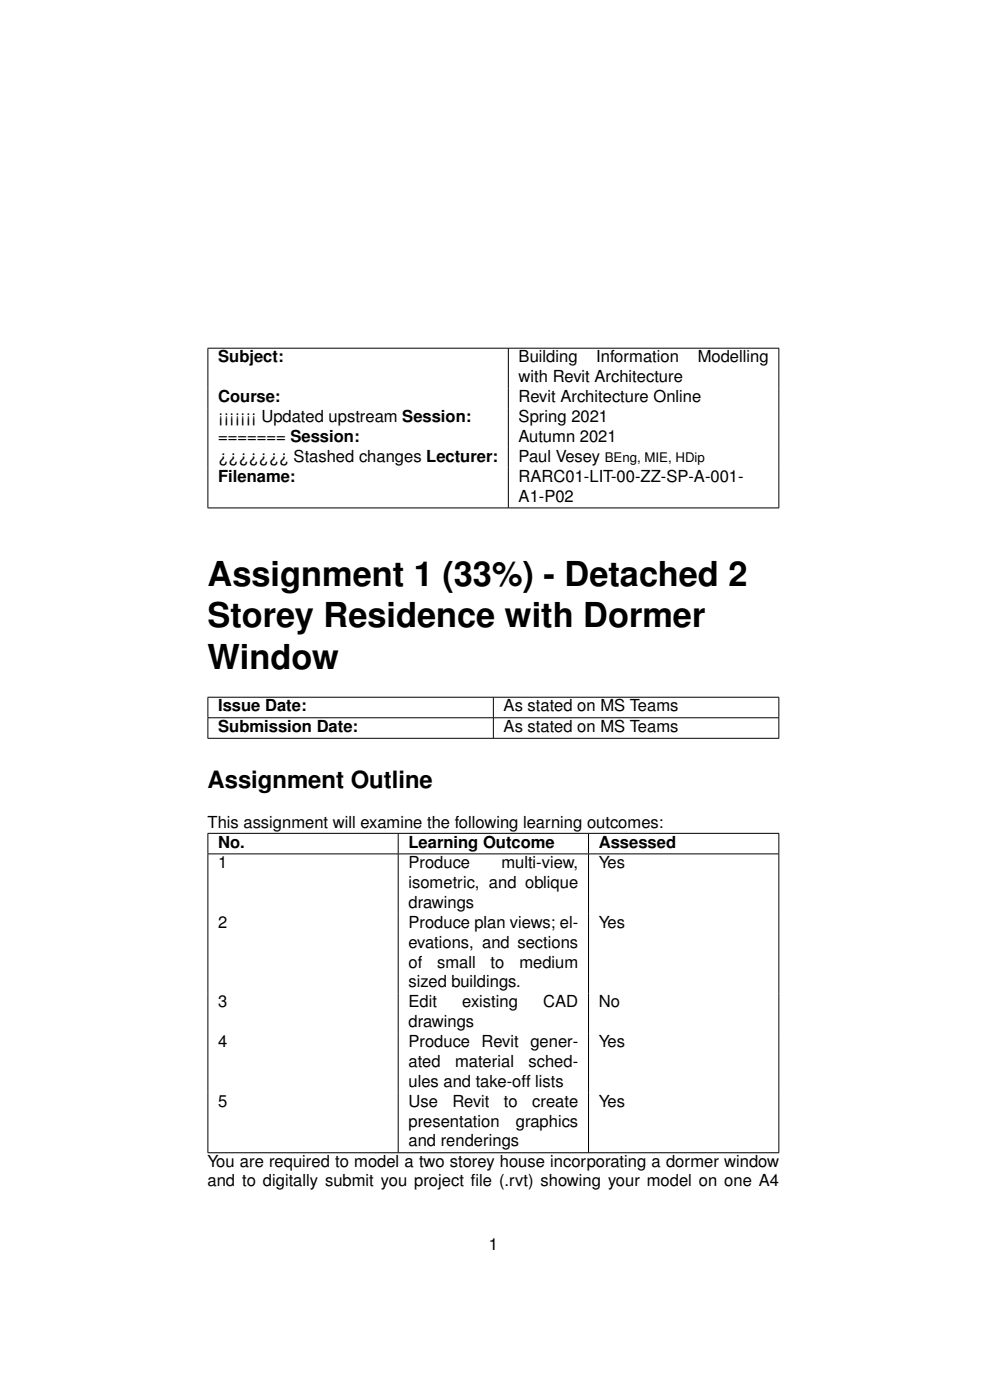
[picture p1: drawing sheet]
<svg xmlns="http://www.w3.org/2000/svg" width="210mm" height="297mm" viewBox="0 0 210 297" stroke-linecap="round" stroke-linejoin="round" font-family="sans-serif">
<defs><g id="words">
<g font-size="7.3">
<text x="44" y="124.3">Assignment 1 (33%) - Detached 2</text>
<text x="44" y="133.1">Storey Residence with Dormer</text>
<text x="44" y="141.9">Window</text>
</g>
<text font-size="5.1" x="44" y="167.1">Assignment Outline</text>
<g font-size="3.5">
<text x="46.3" y="76.9">Subject:</text>
<text x="110" y="76.9">Building</text>
<text x="126.5" y="76.9">Information</text>
<text x="148" y="76.9">Modelling</text>
<text x="110" y="81.1">with Revit Architecture</text>
<text x="46.3" y="85.3">Course:</text>
<text x="46.3" y="89.5">¡¡¡¡¡¡¡ Updated upstream Session:</text>
<text x="110" y="85.3">Revit Architecture Online</text>
<text x="110" y="89.5">Spring 2021</text>
<text x="46.3" y="93.8">======= Session:</text>
<text x="110" y="93.8">Autumn 2021</text>
<text x="46.3" y="98">¿¿¿¿¿¿¿ Stashed changes Lecturer:</text>
<text x="110" y="98">Paul Vesey</text>
<text x="46.3" y="102.2">Filename:</text>
<text x="110" y="102.2">RARC01-LIT-00-ZZ-SP-A-001-</text>
<text x="110" y="106.4">A1-P02</text>
<text x="46.3" y="150.9">Issue Date:</text>
<text x="46.3" y="155.3">Submission Date:</text>
<text x="106.8" y="150.9">As stated on MS Teams</text>
<text x="106.8" y="155.3">As stated on MS Teams</text>
<text x="44" y="175.6">This assignment will examine the following learning outcomes:</text>
<text x="46.3" y="179.8">No.</text>
<text x="86.6" y="179.8">Learning Outcome</text>
<text x="127" y="179.8">Assessed</text>
<text x="46.3" y="184.2">1</text>
<text x="86.6" y="184.2">Produce</text>
<text x="106.4" y="184.2">multi-view,</text>
<text x="127" y="184.2">Yes</text>
<text x="86.6" y="188.4">isometric, and oblique</text>
<text x="46.3" y="196.8">2</text>
<text x="86.6" y="192.6">drawings</text>
<text x="86.6" y="196.8">Produce plan views; el-</text>
<text x="127" y="196.8">Yes</text>
<text x="86.6" y="201">evations, and sections</text>
<text x="86.6" y="205.3">of</text>
<text x="86.6" y="209.5">sized buildings.</text>
<text x="92.7" y="205.3">small</text>
<text x="104.1" y="205.3">to</text>
<text x="110.2" y="205.3">medium</text>
<text x="46.3" y="213.7">3</text>
<text x="86.6" y="213.7">Edit</text>
<text x="98.1" y="213.7">existing</text>
<text x="115.2" y="213.7">CAD</text>
<text x="127" y="213.7">No</text>
<text x="86.6" y="217.9">drawings</text>
<text x="46.3" y="222.1">4</text>
<text x="86.6" y="222.1">Produce Revit gener-</text>
<text x="86.6" y="226.3">ated</text>
<text x="96.5" y="226.3">material</text>
<text x="112.1" y="226.3">sched-</text>
<text x="127" y="222.1">Yes</text>
<text x="86.6" y="230.6">ules and take-off lists</text>
<text x="46.3" y="234.8">5</text>
<text x="86.6" y="234.8">Use</text>
<text x="86.6" y="239">presentation</text>
<text x="96" y="234.8">Revit</text>
<text x="106.9" y="234.8">to</text>
<text x="109.5" y="239">graphics</text>
<text x="112.9" y="234.8">create</text>
<text x="127" y="234.8">Yes</text>
<text x="86.6" y="243.2">and renderings</text>
<text x="44" y="247.5">You are required to model a two storey house incorporating a dormer window</text>
<text x="44" y="251.7">and to digitally submit you project f</text>
<text x="99.9" y="251.7">ile (.rvt) showing your model on one A4</text>
<text x="103.7" y="265.1">1</text>
</g>
<text font-size="2.8" x="128.3" y="98">BEng, MIE, HDip</text>
</g></defs>
<g fill="none" stroke="#000" stroke-width=".21">
<path d="M44 73.9h121.3M44.1 73.9v33.8M107.8 73.9v33.8M165.2 73.9v33.8M44 107.7h121.3M44 147.9h121.3M44 152.3h121.3M44 156.6h121.3M44.1 148v4.2M44.1 152.3v4.3M104.7 148v4.2M104.7 152.3v4.3"/>
<path d="M165.2 148v4.2M165.2 152.3v4.3M44 176.8h121.3M44.1 176.9v4.2M84.5 176.9v4.2M124.8 176.9v4.2M165.2 176.9v4.2M44 181.1h121.3M44.1 181.2v63.3M84.5 181.2v63.3M124.8 181.2v63.3M165.2 181.2v63.3"/>
<path d="M44 244.6h121.3"/>
</g>
<use href="#words"/>
</svg>
